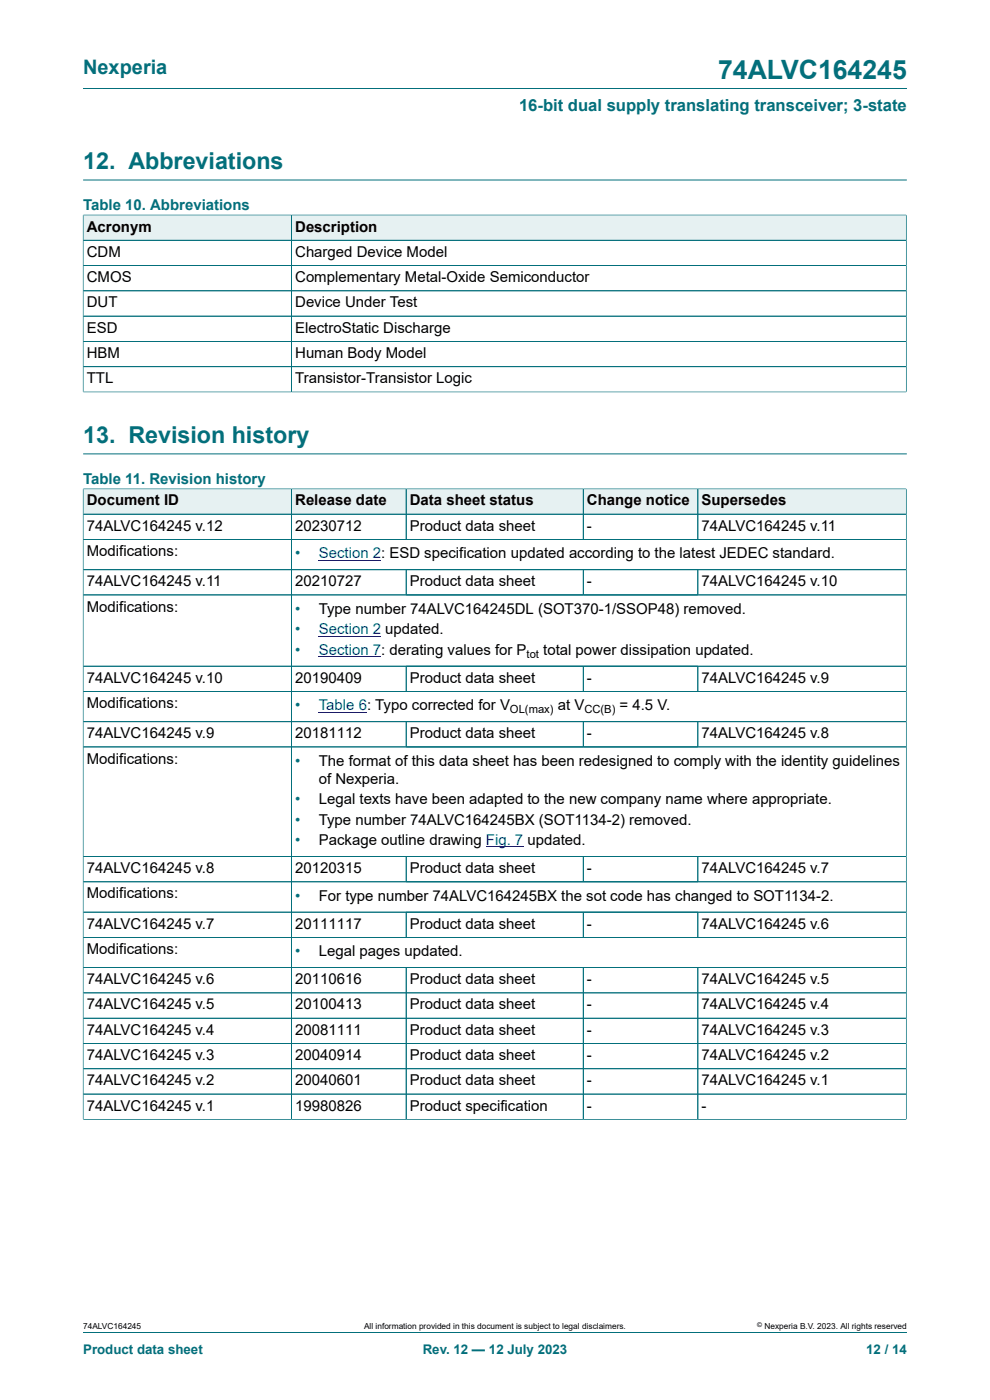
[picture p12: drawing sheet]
<svg xmlns="http://www.w3.org/2000/svg" width="210mm" height="297mm" viewBox="0 0 210 297" stroke-linecap="round" stroke-linejoin="round" font-family="sans-serif">
<defs><g id="words">
<text font-size="5.6" fill="#036f7b" x="152.3" y="16.8">74ALVC164245</text>
<g font-size="4.9" fill="#036f7b">
<text x="17.6" y="35.9">12. Abbreviations</text>
<text x="17.6" y="94">13. Revision history</text>
</g>
<text font-size="4.2" fill="#036f7b" x="17.6" y="15.6">Nexperia</text>
<text font-size="3.5" fill="#036f7b" x="110.1" y="23.7">16-bit dual supply translating transceiver; 3-state</text>
<g font-size="3.2" fill="#036f7b">
<text x="17.6" y="44.5">Table 10. Abbreviations</text>
<text x="17.6" y="102.6">Table 11. Revision history</text>
<text x="62.6" y="118.5">•</text>
<text x="62.6" y="130.3">•</text>
<text x="62.6" y="134.6">•</text>
<text x="62.6" y="138.9">•</text>
<text x="62.6" y="150.7">•</text>
<text x="62.6" y="162.5">•</text>
<text x="62.6" y="170.6">•</text>
<text x="62.6" y="175">•</text>
<text x="62.6" y="179.3">•</text>
<text x="62.6" y="191.1">•</text>
<text x="62.6" y="202.9">•</text>
</g>
<g font-size="3.2">
<text x="18.4" y="49.1">Acronym</text>
<text x="62.6" y="49.1">Description</text>
<text x="18.4" y="54.5">CDM</text>
<text x="18.4" y="59.8">CMOS</text>
<text x="62.6" y="54.5">Charged Device Model</text>
<text x="62.6" y="59.8">Complementary Metal-Oxide Semiconductor</text>
<text x="18.4" y="65.2">DUT</text>
<text x="62.6" y="65.2">Device Under Test</text>
<text x="18.4" y="70.6">ESD</text>
<text x="62.6" y="70.6">ElectroStatic Discharge</text>
<text x="18.4" y="75.9">HBM</text>
<text x="62.6" y="75.9">Human Body Model</text>
<text x="18.4" y="81.3">TTL</text>
<text x="62.6" y="81.3">Transistor-Transistor Logic</text>
<text x="18.4" y="107.2">Document ID</text>
<text x="62.6" y="107.2">Release date</text>
<text x="86.9" y="107.2">Data sheet status</text>
<text x="124.5" y="107.2">Change notice</text>
<text x="148.8" y="107.2">Supersedes</text>
<text x="18.4" y="112.6">74ALVC164245 v.12</text>
<text x="62.6" y="112.6">20230712</text>
<text x="86.9" y="112.6">Product data sheet</text>
<text x="124.5" y="112.6">-</text>
<text x="148.8" y="112.6">74ALVC164245 v.11</text>
<text x="18.4" y="117.9">Modifications:</text>
<text x="18.4" y="124.4">74ALVC164245 v.11</text>
<text x="62.6" y="124.4">20210727</text>
<text x="86.9" y="124.4">Product data sheet</text>
<text x="124.5" y="124.4">-</text>
<text x="148.8" y="124.4">74ALVC164245 v.10</text>
<text x="18.4" y="129.7">Modifications:</text>
<text x="67.6" y="130.3">Type number 74ALVC164245DL (SOT370-1/SSOP48) removed.</text>
<text x="115.2" y="138.9">total power dissipation updated.</text>
<text x="18.4" y="144.8">74ALVC164245 v.10</text>
<text x="62.6" y="144.8">20190409</text>
<text x="86.9" y="144.8">Product data sheet</text>
<text x="124.5" y="144.8">-</text>
<text x="148.8" y="144.8">74ALVC164245 v.9</text>
<text x="18.4" y="150.2">Modifications:</text>
<text x="118.3" y="150.7">at V</text>
<text x="131.4" y="150.7">= 4.5 V.</text>
<text x="18.4" y="156.6">74ALVC164245 v.9</text>
<text x="18.4" y="162">Modifications:</text>
<text x="62.6" y="156.6">20181112</text>
<text x="86.9" y="156.6">Product data sheet</text>
<text x="124.5" y="156.6">-</text>
<text x="148.8" y="156.6">74ALVC164245 v.8</text>
<text x="67.6" y="162.5">The format of this data sheet has been redesigned to comply with the identity guidelines</text>
<text x="67.6" y="166.3">of Nexperia.</text>
<text x="67.6" y="170.6">Legal texts have been adapted to the new company name where appropriate.</text>
<text x="67.6" y="175">Type number 74ALVC164245BX (SOT1134-2) removed.</text>
<text x="67.6" y="179.3">Package outline drawing Fig. 7 updated.</text>
<text x="18.4" y="185.2">74ALVC164245 v.8</text>
<text x="62.6" y="185.2">20120315</text>
<text x="86.9" y="185.2">Product data sheet</text>
<text x="124.5" y="185.2">-</text>
<text x="148.8" y="185.2">74ALVC164245 v.7</text>
<text x="18.4" y="190.6">Modifications:</text>
<text x="67.6" y="191.1">For type number 74ALVC164245BX the sot code has changed to SOT1134-2.</text>
<text x="18.4" y="197">74ALVC164245 v.7</text>
<text x="62.6" y="197">20111117</text>
<text x="86.9" y="197">Product data sheet</text>
<text x="124.5" y="197">-</text>
<text x="148.8" y="197">74ALVC164245 v.6</text>
<text x="18.4" y="202.4">Modifications:</text>
<text x="67.6" y="202.9">Legal pages updated.</text>
<text x="18.4" y="208.8">74ALVC164245 v.6</text>
<text x="62.6" y="208.8">20110616</text>
<text x="86.9" y="208.8">Product data sheet</text>
<text x="124.5" y="208.8">-</text>
<text x="148.8" y="208.8">74ALVC164245 v.5</text>
<text x="18.4" y="214.1">74ALVC164245 v.5</text>
<text x="62.6" y="214.1">20100413</text>
<text x="86.9" y="214.1">Product data sheet</text>
<text x="124.5" y="214.1">-</text>
<text x="148.8" y="214.1">74ALVC164245 v.4</text>
<text x="18.4" y="219.5">74ALVC164245 v.4</text>
<text x="62.6" y="219.5">20081111</text>
<text x="86.9" y="219.5">Product data sheet</text>
<text x="124.5" y="219.5">-</text>
<text x="148.8" y="219.5">74ALVC164245 v.3</text>
<text x="18.4" y="224.9">74ALVC164245 v.3</text>
<text x="62.6" y="224.9">20040914</text>
<text x="86.9" y="224.9">Product data sheet</text>
<text x="124.5" y="224.9">-</text>
<text x="148.8" y="224.9">74ALVC164245 v.2</text>
<text x="18.4" y="230.2">74ALVC164245 v.2</text>
<text x="62.6" y="230.2">20040601</text>
<text x="86.9" y="230.2">Product data sheet</text>
<text x="124.5" y="230.2">-</text>
<text x="148.8" y="230.2">74ALVC164245 v.1</text>
<text x="18.4" y="235.6">74ALVC164245 v.1</text>
<text x="62.6" y="235.6">19980826</text>
<text x="86.9" y="235.6">Product specification</text>
<text x="124.5" y="235.6">-</text>
<text x="148.8" y="235.6">-</text>
</g>
<g font-size="3.2" fill="#00f">
<text x="67.6" y="118.5">Section 2: ESD specification updated according to the latest JEDEC standard.</text>
<text x="67.6" y="134.6">Section 2 updated.</text>
<text x="67.6" y="138.9">Section 7: derating values for P</text>
<text x="67.6" y="150.7">Table 6: Typo corrected for V</text>
</g>
<g font-size="2.8" fill="#036f7b">
<text x="17.6" y="287.2">Product data sheet</text>
<text x="89.7" y="287.2">Rev. 12 — 12 July 2023</text>
<text x="183.7" y="287.2">12 / 14</text>
</g>
<g font-size="2.4">
<text x="111.7" y="139.6">tot</text>
<text x="108.2" y="151.3">OL(max)</text>
<text x="124" y="151.3">CC(B)</text>
</g>
<g font-size="1.8">
<text x="17.6" y="282">74ALVC164245</text>
<text x="77.2" y="282">All information provided in this document is subject to legal disclaimers.</text>
<text x="162.2" y="282">Nexperia B.V. 2023. All rights reserved</text>
</g>
<text font-size="1.4" x="160.6" y="281.6">©</text>
</g></defs>
<path d="M17.6 18.8h174.8M17.6 38.2h174.8" fill="none" stroke="#036f7b" stroke-width=".21"/>
<path d="M17.7 45.7h44.1v5.2h-44.1z" fill="#e6f1f2"/>
<path d="M17.6 45.5v5.5h44.2v-5.4h-44.2" fill="none" stroke="#036f7b" stroke-width=".21"/>
<path d="M61.9 45.7h130.3v5.2h-130.3z" fill="#e6f1f2"/>
<path d="M17.6 56.3h174.6M17.6 51h174.6M17.6 45.7v37.5M17.7 45.6h174.6M61.8 45.6v37.5M192.2 45.5v37.7M17.6 61.7h174.6M17.6 67.1h174.6M17.6 77.8h174.6M192.2 72.4h-174.6M17.6 83.1h174.7M17.6 96.3h174.8" fill="none" stroke="#036f7b" stroke-width=".21"/>
<path d="M17.7 103.8h44.1v5.2h-44.1z" fill="#e6f1f2"/>
<path d="M17.6 103.6v5.5h44.2v-5.4h-44.2" fill="none" stroke="#036f7b" stroke-width=".21"/>
<path d="M61.9 103.8h24.2v5.2h-24.2z" fill="#e6f1f2"/>
<path d="M61.8 103.7h24.4v5.4h-24.4z" fill="none" stroke="#036f7b" stroke-width=".21"/>
<path d="M86.2 103.8h37.5v5.2h-37.5z" fill="#e6f1f2"/>
<path d="M86.2 103.7h37.5v5.4h-37.5z" fill="none" stroke="#036f7b" stroke-width=".21"/>
<path d="M123.8 103.8h24.2v5.2h-24.2z" fill="#e6f1f2"/>
<path d="M123.7 103.7h24.3v5.4h-24.3z" fill="none" stroke="#036f7b" stroke-width=".21"/>
<path d="M148.1 103.8h44.1v5.2h-44.1z" fill="#e6f1f2"/>
<path d="M17.6 114.4h174.6M61.8 109.1v11.8M86.2 109.1v5.3M123.7 109.1v5.3M192.2 103.6v17.3h-174.6v-11.8h174.6M192.3 103.7h-44.3v10.7" fill="none" stroke="#036f7b" stroke-width=".21"/>
<path d="M67.6 118.8h11.5" fill="none" stroke="#00f" stroke-width=".21"/>
<path d="M79.1 118.8h1.7z" fill="#00f"/>
<path d="M17.6 126.2h174.6M17.6 120.9h174.6v20.4h-174.6zM61.8 120.9v20.4M86.2 120.9v5.3M123.7 120.9v5.3M148 120.9v5.3" fill="none" stroke="#036f7b" stroke-width=".21"/>
<path d="M67.6 134.9h11.5" fill="none" stroke="#00f" stroke-width=".21"/>
<path d="M79.1 134.9l1.7 .1z" fill="#00f"/>
<path d="M67.6 139.3h11.5" fill="none" stroke="#00f" stroke-width=".21"/>
<path d="M79.1 139.2l1.7 .1z" fill="#00f"/>
<g fill="none" stroke="#036f7b" stroke-width=".21">
<path d="M17.6 103.8v133.7M17.7 109.1h174.5M17.7 114.4h174.5M17.7 103.7h174.5M61.8 103.8v133.7M86.2 103.8v10.6M123.7 103.8v10.6M148 103.8v10.6M192.2 103.8v133.7M17.7 126.2h174.5M86.2 120.9v5.3M123.7 120.9v5.3"/>
<path d="M148 120.9v5.3M192.2 120.9h-174.5M17.6 146.7h174.6M17.6 153.1h174.6M17.6 158.5h174.6M17.6 141.3h174.6M86.2 141.3v5.4M86.2 153.1v5.4M123.7 141.3v5.4M123.7 153.1v5.4M148 141.3v5.4M148 153.1v5.4"/>
<path d="M17.6 181.7h174.6M17.6 187.1h174.6M17.6 193.5h174.6M17.6 198.9h174.6M86.2 181.7v5.4M86.2 193.5v5.4M123.7 181.7v5.4M123.7 193.5v5.4M148 181.7v5.4M148 193.5v5.4M17.6 205.3h174.6M17.6 210.6h174.6"/>
<path d="M17.6 216h174.6M86.2 205.3v32.2M123.7 205.3v32.2M148 205.3v32.2M17.6 237.5h174.7M17.6 221.4h174.6M17.6 226.7h174.6M17.6 232.1h174.6M17.6 282.6h174.8"/>
</g>
<path d="M67.6 151.1h10.3M103.1 179.7h7.9" fill="none" stroke="#00f" stroke-width=".21"/>
<use href="#words"/>
</svg>
